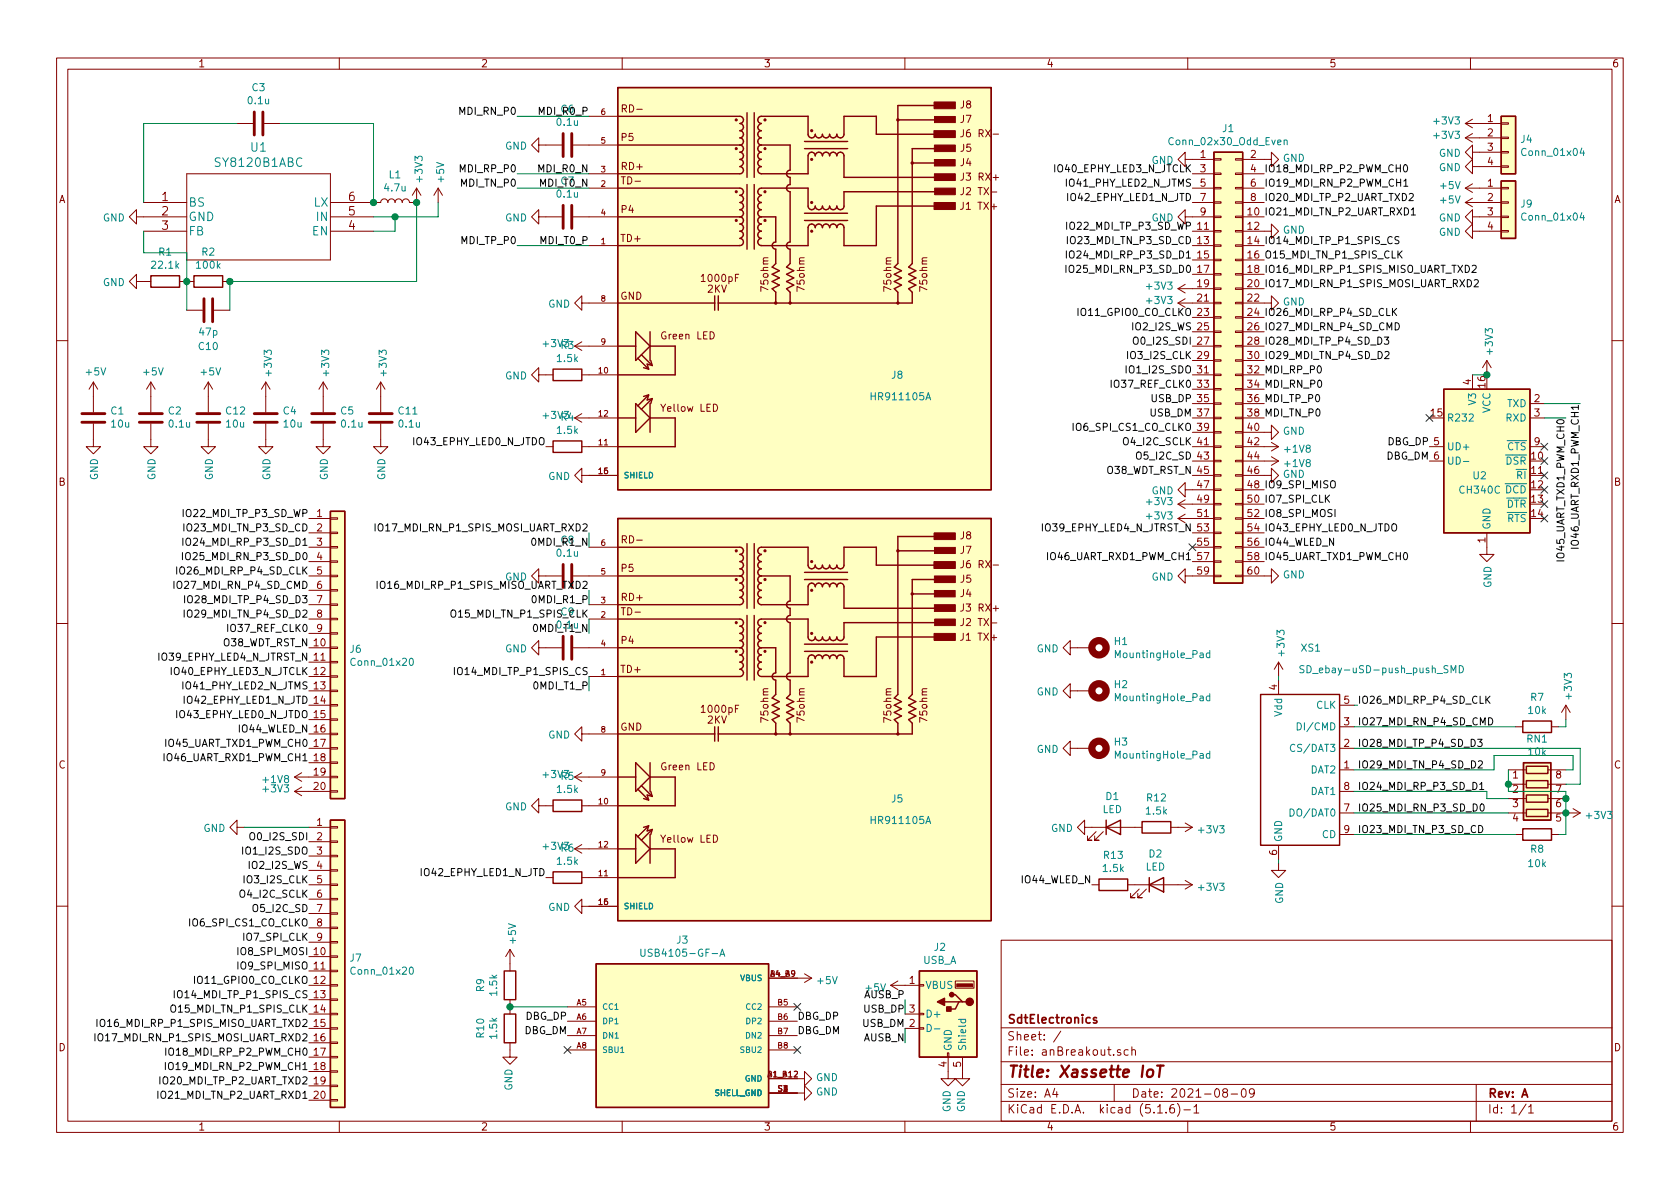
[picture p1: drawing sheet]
<svg xmlns="http://www.w3.org/2000/svg" width="297mm" height="210mm" viewBox="0 0 297 210" stroke-linecap="round" stroke-linejoin="round" font-family="sans-serif">
<defs><g id="words">
<text font-size="2.8" fill="#840000" x="178" y="190.5">Title: Xassette IoT</text>
<g font-size="2.1" fill="#008484">
<text x="38.3" y="29.5">SY8120B1ABC</text>
<text x="44.4" y="26.8">U1</text>
<text x="33.3" y="36.5">BS</text>
<text x="33.3" y="39.1">GND</text>
<text x="33.3" y="41.6">FB</text>
<text x="55.3" y="41.6">EN</text>
<text x="55.5" y="36.5">LX</text>
<text x="56.1" y="39.1">IN</text>
</g>
<g font-size="2.1" fill="#840000">
<text x="28.6" y="35.6">1</text>
<text x="61.6" y="35.6">6</text>
<text x="28.6" y="38.1">2</text>
<text x="28.6" y="40.6">3</text>
<text x="61.6" y="40.6">4</text>
<text x="61.6" y="38.1">5</text>
<text x="178" y="184">Sheet: /</text>
<text x="178" y="181">SdtElectronics</text>
<text x="178" y="186.7">File: anBreakout.sch</text>
<text x="178" y="196.9">KiCad E.D.A. kicad (5.1.6)-1</text>
<text x="178" y="194.1">Size: A4</text>
<text x="200" y="194.1">Date: 2021-08-09</text>
<text x="263" y="194.1">Rev: A</text>
<text x="263" y="196.9">Id: 1/1</text>
</g>
<g font-size="1.8" fill="#840000">
<text x="35" y="11.9">1</text>
<text x="85" y="11.9">2</text>
<text x="135" y="11.9">3</text>
<text x="185" y="11.9">4</text>
<text x="235" y="11.9">5</text>
<text x="285" y="11.9">6</text>
<text x="110.2" y="19.9">RD-</text>
<text x="169.8" y="19.2">J8</text>
<text x="169.8" y="21.7">J7</text>
<text x="263" y="21.6">1</text>
<text x="109.9" y="24.9">P5</text>
<text x="169.8" y="29.4">J4</text>
<text x="169.8" y="26.8">J5</text>
<text x="170.5" y="24.3">J6 RX-</text>
<text x="212.2" y="27.9">1</text>
<text x="221.1" y="27.9">2</text>
<text x="263" y="24.1">2</text>
<text x="263" y="26.7">3</text>
<text x="263" y="29.2">4</text>
<text x="10.4" y="35.9">A</text>
<text x="110" y="30.1">RD+</text>
<text x="110.2" y="32.6">TD-</text>
<text x="170.3" y="31.9">J3 RX+</text>
<text x="170.5" y="34.5">J2 TX-</text>
<text x="212.2" y="30.5">3</text>
<text x="212.2" y="33">5</text>
<text x="212.2" y="35.6">7</text>
<text x="221.1" y="30.5">4</text>
<text x="221.1" y="33">6</text>
<text x="221.1" y="35.6">8</text>
<text x="263" y="33">1</text>
<text x="263" y="35.6">2</text>
<text x="285.4" y="35.9">A</text>
<text x="109.9" y="37.7">P4</text>
<text x="170.2" y="37.1">J1 TX+</text>
<text x="212.2" y="38.1">9</text>
<text x="220.6" y="40.6">12</text>
<text x="263" y="38.1">3</text>
<text x="263" y="40.6">4</text>
<text x="109.9" y="42.8">TD+</text>
<text x="211.8" y="45.7">15</text>
<text x="109.7" y="53">GND</text>
<text x="124.2" y="49.9">1000pF</text>
<text x="125.1" y="51.8">2KV</text>
<text x="135.9" y="51.4" transform="rotate(-90 135.9 51.4)">75ohm</text>
<text x="142.3" y="51.4" transform="rotate(-90 142.3 51.4)">75ohm</text>
<text x="157.6" y="51.4" transform="rotate(-90 157.6 51.4)">75ohm</text>
<text x="164" y="51.4" transform="rotate(-90 164 51.4)">75ohm</text>
<text x="211.8" y="48.3">17</text>
<text x="211.8" y="50.8">19</text>
<text x="211.8" y="53.3">21</text>
<text x="220.6" y="53.3">22</text>
<text x="117.1" y="60">Green LED</text>
<text x="211.8" y="68.6">33</text>
<text x="260.1" y="68" transform="rotate(-90 260.1 68)">4</text>
<text x="262.6" y="68.5" transform="rotate(-90 262.6 68.5)">16</text>
<text x="271.3" y="71.1">2</text>
<text x="117.1" y="72.8">Yellow LED</text>
<text x="220.6" y="76.2">40</text>
<text x="253" y="73.7">15</text>
<text x="271.3" y="73.7">3</text>
<text x="220.6" y="78.7">42</text>
<text x="220.6" y="81.3">44</text>
<text x="220.6" y="83.8">46</text>
<text x="270.8" y="81.3">10</text>
<text x="270.8" y="83.8">11</text>
<text x="271.3" y="78.7">9</text>
<text x="10.4" y="85.9">B</text>
<text x="211.8" y="86.4">47</text>
<text x="211.8" y="88.9">49</text>
<text x="270.8" y="86.4">12</text>
<text x="270.8" y="88.9">13</text>
<text x="285.4" y="85.9">B</text>
<text x="56" y="91.4">1</text>
<text x="56" y="94">2</text>
<text x="169.8" y="95.4">J8</text>
<text x="211.8" y="91.4">51</text>
<text x="262.6" y="96" transform="rotate(-90 262.6 96)">1</text>
<text x="270.8" y="91.4">14</text>
<text x="56" y="96.5">3</text>
<text x="56" y="99.1">4</text>
<text x="56" y="101.6">5</text>
<text x="109.9" y="101.1">P5</text>
<text x="110.2" y="96.1">RD-</text>
<text x="169.8" y="97.9">J7</text>
<text x="170.5" y="100.5">J6 RX-</text>
<text x="211.8" y="96.5">55</text>
<text x="211.8" y="99.1">57</text>
<text x="211.8" y="101.6">59</text>
<text x="220.6" y="101.6">60</text>
<text x="56" y="104.1">6</text>
<text x="56" y="106.7">7</text>
<text x="110" y="106.3">RD+</text>
<text x="169.8" y="105.6">J4</text>
<text x="169.8" y="103">J5</text>
<text x="56" y="109.2">8</text>
<text x="56" y="111.8">9</text>
<text x="109.9" y="113.9">P4</text>
<text x="110.2" y="108.8">TD-</text>
<text x="170.2" y="113.3">J1 TX+</text>
<text x="170.3" y="108.1">J3 RX+</text>
<text x="170.5" y="110.7">J2 TX-</text>
<text x="55.5" y="119.4">12</text>
<text x="109.9" y="119">TD+</text>
<text x="225.8" y="122" transform="rotate(-90 225.8 122)">4</text>
<text x="237.6" y="124.5">5</text>
<text x="109.7" y="129.2">GND</text>
<text x="124.2" y="126.1">1000pF</text>
<text x="125.1" y="128">2KV</text>
<text x="135.9" y="127.6" transform="rotate(-90 135.9 127.6)">75ohm</text>
<text x="142.3" y="127.6" transform="rotate(-90 142.3 127.6)">75ohm</text>
<text x="157.6" y="127.6" transform="rotate(-90 157.6 127.6)">75ohm</text>
<text x="164" y="127.6" transform="rotate(-90 164 127.6)">75ohm</text>
<text x="237.6" y="128.3">3</text>
<text x="10.4" y="135.9">C</text>
<text x="55.5" y="132.1">17</text>
<text x="55.5" y="134.6">18</text>
<text x="55.5" y="137.2">19</text>
<text x="117.1" y="136.2">Green LED</text>
<text x="237.6" y="135.9">1</text>
<text x="237.6" y="132.1">2</text>
<text x="267.5" y="137.7">1</text>
<text x="275.1" y="137.7">8</text>
<text x="285.4" y="135.9">C</text>
<text x="55.5" y="139.7">20</text>
<text x="237.6" y="143.5">7</text>
<text x="237.6" y="139.7">8</text>
<text x="267.5" y="140.2">2</text>
<text x="267.5" y="142.7">3</text>
<text x="275.1" y="140.2">7</text>
<text x="275.1" y="142.7">6</text>
<text x="56" y="146">1</text>
<text x="56" y="148.6">2</text>
<text x="117.1" y="149">Yellow LED</text>
<text x="237.6" y="147.3">9</text>
<text x="267.5" y="145.3">4</text>
<text x="275.1" y="145.3">5</text>
<text x="56" y="151.1">3</text>
<text x="56" y="153.7">4</text>
<text x="225.8" y="151.2" transform="rotate(-90 225.8 151.2)">6</text>
<text x="56" y="156.2">5</text>
<text x="56" y="158.7">6</text>
<text x="56" y="161.3">7</text>
<text x="56" y="163.8">8</text>
<text x="56" y="166.4">9</text>
<text x="160.8" y="174">1</text>
<text x="160.8" y="179.1">3</text>
<text x="10.4" y="185.9">D</text>
<text x="55.5" y="181.6">15</text>
<text x="55.5" y="184.1">16</text>
<text x="285.4" y="185.9">D</text>
<text x="55.5" y="186.7">17</text>
<text x="55.5" y="189.2">18</text>
<text x="55.5" y="191.8">19</text>
<text x="167.4" y="188.7" transform="rotate(-90 167.4 188.7)">4</text>
<text x="169.9" y="188.7" transform="rotate(-90 169.9 188.7)">5</text>
<text x="55.5" y="194.3">20</text>
<text x="35" y="199.9">1</text>
<text x="85" y="199.9">2</text>
<text x="135" y="199.9">3</text>
<text x="185" y="199.9">4</text>
<text x="235" y="199.9">5</text>
<text x="285" y="199.9">6</text>
</g>
<g font-size="1.8" fill="#008484">
<text x="44.6" y="16.1">C3</text>
<text x="44" y="18.4">0.1u</text>
<text x="98.6" y="22.2">0.1u</text>
<text x="216.2" y="23.4">J1</text>
<text x="253.7" y="22">+3V3</text>
<text x="89.3" y="26.5">GND</text>
<text x="207.1" y="25.7">Conn_02x30_Odd_Even</text>
<text x="226.8" y="28.6">GND</text>
<text x="253.7" y="24.6">+3V3</text>
<text x="254.4" y="27.7">GND</text>
<text x="268.9" y="25.3">J4</text>
<text x="269.4" y="27.6">Conn_01x04</text>
<text x="68.1" y="33.9">4.7u</text>
<text x="68.8" y="31.5">L1</text>
<text x="74.7" y="32" transform="rotate(-90 74.7 32)">+3V3</text>
<text x="78.5" y="32.2" transform="rotate(-90 78.5 32.2)">+5V</text>
<text x="98.6" y="34.9">0.1u</text>
<text x="254.4" y="30.3">GND</text>
<text x="254.8" y="33.4">+5V</text>
<text x="254.8" y="36">+5V</text>
<text x="18.2" y="39.2">GND</text>
<text x="89.3" y="39.2">GND</text>
<text x="203.6" y="39.2">GND</text>
<text x="226.8" y="41.3">GND</text>
<text x="254.4" y="41.7">GND</text>
<text x="254.4" y="39.2">GND</text>
<text x="268.9" y="36.7">J9</text>
<text x="269.4" y="39">Conn_01x04</text>
<text x="27" y="47.5">22.1k</text>
<text x="28.1" y="45.2">R1</text>
<text x="34.9" y="47.5">100k</text>
<text x="35.7" y="45.2">R2</text>
<text x="18.2" y="50.6">GND</text>
<text x="202.9" y="51.2">+3V3</text>
<text x="202.9" y="53.8">+3V3</text>
<text x="35.3" y="59.4">47p</text>
<text x="96.9" y="54.4">GND</text>
<text x="226.8" y="54">GND</text>
<text x="35.2" y="61.9">C10</text>
<text x="96.2" y="61.4">+3V3</text>
<text x="98.6" y="64">1.5k</text>
<text x="99.2" y="61.7">R3</text>
<text x="264" y="62.5" transform="rotate(-90 264 62.5)">+3V3</text>
<text x="15.3" y="66.4">+5V</text>
<text x="25.5" y="66.4">+5V</text>
<text x="35.6" y="66.4">+5V</text>
<text x="48.1" y="66.3" transform="rotate(-90 48.1 66.3)">+3V3</text>
<text x="58.2" y="66.3" transform="rotate(-90 58.2 66.3)">+3V3</text>
<text x="68.4" y="66.3" transform="rotate(-90 68.4 66.3)">+3V3</text>
<text x="89.3" y="67.1">GND</text>
<text x="154.4" y="70.8">HR911105A</text>
<text x="157.7" y="67">J8</text>
<text x="261" y="71.5" transform="rotate(-90 261 71.5)">V3</text>
<text x="19.6" y="73.3">C1</text>
<text x="19.8" y="75.6">10u</text>
<text x="29.8" y="73.3">C2</text>
<text x="30" y="75.6">0.1u</text>
<text x="40" y="73.3">C12</text>
<text x="40.1" y="75.6">10u</text>
<text x="50.1" y="73.3">C4</text>
<text x="50.2" y="75.6">10u</text>
<text x="60.3" y="73.3">C5</text>
<text x="60.5" y="75.6">0.1u</text>
<text x="70.5" y="73.3">C11</text>
<text x="70.6" y="75.6">0.1u</text>
<text x="96.2" y="74.1">+3V3</text>
<text x="98.6" y="76.7">1.5k</text>
<text x="99.2" y="74.4">R4</text>
<text x="226.8" y="76.9">GND</text>
<text x="255.8" y="74.5">R232</text>
<text x="263.5" y="73.1" transform="rotate(-90 263.5 73.1)">VCC</text>
<text x="266.3" y="74.5">RXD</text>
<text x="266.5" y="72">TXD</text>
<text x="227.3" y="80.1">+1V8</text>
<text x="227.3" y="82.6">+1V8</text>
<text x="255.8" y="79.6">UD+</text>
<text x="255.8" y="82.2">UD-</text>
<text x="266.3" y="82.2">DSR</text>
<text x="266.5" y="79.6">CTS</text>
<text x="17.3" y="84.9" transform="rotate(-90 17.3 84.9)">GND</text>
<text x="27.5" y="84.9" transform="rotate(-90 27.5 84.9)">GND</text>
<text x="37.6" y="84.9" transform="rotate(-90 37.6 84.9)">GND</text>
<text x="47.8" y="84.9" transform="rotate(-90 47.8 84.9)">GND</text>
<text x="58" y="84.9" transform="rotate(-90 58 84.9)">GND</text>
<text x="68.1" y="84.9" transform="rotate(-90 68.1 84.9)">GND</text>
<text x="96.9" y="84.9">GND</text>
<text x="202.9" y="89.3">+3V3</text>
<text x="203.6" y="87.4">GND</text>
<text x="226.8" y="84.5">GND</text>
<text x="258.2" y="87.3">CH340C DCD</text>
<text x="260.5" y="84.8">U2</text>
<text x="266.4" y="89.8">DTR</text>
<text x="268.2" y="84.7">RI</text>
<text x="202.9" y="91.9">+3V3</text>
<text x="263.5" y="93.7" transform="rotate(-90 263.5 93.7)">GND</text>
<text x="266.5" y="92.3">RTS</text>
<text x="98.6" y="98.4">0.1u</text>
<text x="89.3" y="102.7">GND</text>
<text x="203.6" y="102.7">GND</text>
<text x="226.8" y="102.3">GND</text>
<text x="263.7" y="104" transform="rotate(-90 263.7 104)">GND</text>
<text x="61.9" y="115.4">J6</text>
<text x="62.4" y="117.7">Conn_01x20</text>
<text x="89.3" y="115.4">GND</text>
<text x="183.3" y="115.4">GND</text>
<text x="197.1" y="114.1">H1</text>
<text x="197.6" y="116.4">MountingHole_Pad</text>
<text x="227.1" y="115.8" transform="rotate(-90 227.1 115.8)">+3V3</text>
<text x="230.1" y="115.2">XS1</text>
<text x="231" y="119">SD_ebay-uSD-push_push_SMD</text>
<text x="183.3" y="123">GND</text>
<text x="197.1" y="121.7">H2</text>
<text x="197.6" y="124">MountingHole_Pad</text>
<text x="232.7" y="125.3">CLK</text>
<text x="270.7" y="123.9">R7</text>
<text x="277.9" y="123.5" transform="rotate(-90 277.9 123.5)">+3V3</text>
<text x="96.9" y="130.6">GND</text>
<text x="197.1" y="131.8">H3</text>
<text x="226.7" y="126.7" transform="rotate(-90 226.7 126.7)">Vdd</text>
<text x="230" y="129.2">DI/CMD</text>
<text x="270" y="131.3">RN1</text>
<text x="270.3" y="126.3">10k</text>
<text x="96.2" y="137.6">+3V3</text>
<text x="99.2" y="137.9">R5</text>
<text x="183.3" y="133.1">GND</text>
<text x="197.6" y="134.2">MountingHole_Pad</text>
<text x="228.8" y="133">CS/DAT3</text>
<text x="231.7" y="136.8">DAT2</text>
<text x="270.3" y="133.6">10k</text>
<text x="46.7" y="140.1">+3V3</text>
<text x="46.7" y="138.5">+1V8</text>
<text x="89.3" y="143.3">GND</text>
<text x="98.6" y="140.2">1.5k</text>
<text x="157.7" y="141.9">J5</text>
<text x="194.9" y="143.8">LED</text>
<text x="195.6" y="141.5">D1</text>
<text x="202.8" y="141.7">R12</text>
<text x="231.7" y="140.6">DAT1</text>
<text x="36" y="147.1">GND</text>
<text x="154.4" y="145.7">HR911105A</text>
<text x="185.8" y="147.1">GND</text>
<text x="202.7" y="144">1.5k</text>
<text x="212.1" y="147.4">+3V3</text>
<text x="226.7" y="149" transform="rotate(-90 226.7 149)">GND</text>
<text x="228.6" y="144.4">DO/DAT0</text>
<text x="233.8" y="148.2">CD</text>
<text x="280.6" y="144.8">+3V3</text>
<text x="96.2" y="150.3">+3V3</text>
<text x="98.6" y="152.9">1.5k</text>
<text x="99.2" y="150.6">R6</text>
<text x="195.1" y="154.2">1.5k</text>
<text x="195.2" y="151.9">R13</text>
<text x="202.5" y="153.9">LED</text>
<text x="203.2" y="151.6">D2</text>
<text x="270.3" y="153.3">10k</text>
<text x="270.7" y="150.8">R8</text>
<text x="96.9" y="161.1">GND</text>
<text x="212.1" y="157.5">+3V3</text>
<text x="226.9" y="159.9" transform="rotate(-90 226.9 159.9)">GND</text>
<text x="91.2" y="166.8" transform="rotate(-90 91.2 166.8)">+5V</text>
<text x="119.7" y="166.9">J3</text>
<text x="61.9" y="170">J7</text>
<text x="62.4" y="172.4">Conn_01x20</text>
<text x="114.4" y="169.2">USB4105-GF-A</text>
<text x="163.2" y="170.5">USB_A</text>
<text x="165.2" y="168.1">J2</text>
<text x="85.6" y="175.4" transform="rotate(-90 85.6 175.4)">R9</text>
<text x="87.9" y="176" transform="rotate(-90 87.9 176)">1.5k</text>
<text x="144.6" y="174">+5V</text>
<text x="153.2" y="175.3">+5V</text>
<text x="163.6" y="174.9">VBUS</text>
<text x="163.6" y="180">D+</text>
<text x="85.6" y="183.5" transform="rotate(-90 85.6 183.5)">R10</text>
<text x="87.9" y="183.6" transform="rotate(-90 87.9 183.6)">1.5k</text>
<text x="168.3" y="185.9" transform="rotate(-90 168.3 185.9)">GND</text>
<text x="170.8" y="185.9" transform="rotate(-90 170.8 185.9)">Shield</text>
<text x="144.3" y="191.2">GND</text>
<text x="90.6" y="192.9" transform="rotate(-90 90.6 192.9)">GND</text>
<text x="144.3" y="193.7">GND</text>
<text x="168.1" y="196.7" transform="rotate(-90 168.1 196.7)">GND</text>
<text x="170.6" y="196.7" transform="rotate(-90 170.6 196.7)">GND</text>
</g>
<g font-size="1.8">
<text x="81.5" y="20.3">MDI_RN_P0</text>
<text x="95.5" y="20.3">MDI_R0_P</text>
<text x="99.2" y="19.9">C6</text>
<text x="203.6" y="29">GND</text>
<text x="81.6" y="30.5">MDI_RP_P0</text>
<text x="81.7" y="33">MDI_TN_P0</text>
<text x="95.4" y="30.5">MDI_R0_N</text>
<text x="95.6" y="33">MDI_T0_N</text>
<text x="99.2" y="32.6">C7</text>
<text x="186.7" y="30.5">IO40_EPHY_LED3_N_JTCLK</text>
<text x="188.9" y="33">IO41_PHY_LED2_N_JTMS</text>
<text x="189.1" y="35.6">IO42_EPHY_LED1_N_JTD</text>
<text x="223.5" y="33">IO19_MDI_RN_P2_PWM_CH1</text>
<text x="223.5" y="30.5">IO18_MDI_RP_P2_PWM_CH0</text>
<text x="223.5" y="35.6">IO20_MDI_TP_P2_UART_TXD2</text>
<text x="189.1" y="40.6">IO22_MDI_TP_P3_SD_WP 11</text>
<text x="220.6" y="38.1">10 IO21_MDI_TN_P2_UART_RXD1</text>
<text x="81.8" y="43.2">MDI_TP_P0</text>
<text x="95.7" y="43.2">MDI_T0_P</text>
<text x="189.3" y="43.2">IO23_MDI_TN_P3_SD_CD 13</text>
<text x="189.5" y="45.7">IO24_MDI_RP_P3_SD_D1</text>
<text x="220.6" y="43.2">14 IO14_MDI_TP_P1_SPIS_CS</text>
<text x="220.6" y="45.7">16 O15_MDI_TN_P1_SPIS_CLK</text>
<text x="189.4" y="48.3">IO25_MDI_RN_P3_SD_D0</text>
<text x="220.6" y="48.3">18 IO16_MDI_RP_P1_SPIS_MISO_UART_TXD2</text>
<text x="220.6" y="50.8">20 IO17_MDI_RN_P1_SPIS_MOSI_UART_RXD2</text>
<text x="191" y="55.9">IO11_GPIO0_CO_CLKO 23</text>
<text x="200.5" y="58.4">IO2_I2S_WS 25</text>
<text x="220.6" y="55.9">24 IO26_MDI_RP_P4_SD_CLK</text>
<text x="220.6" y="58.4">26 IO27_MDI_RN_P4_SD_CMD</text>
<text x="199.7" y="63.5">IO3_I2S_CLK 29</text>
<text x="200.9" y="61">O0_I2S_SDI 27</text>
<text x="220.6" y="61">28 IO28_MDI_TP_P4_SD_D3</text>
<text x="220.6" y="63.5">30 IO29_MDI_TN_P4_SD_D2</text>
<text x="196.8" y="68.6">IO37_REF_CLK0</text>
<text x="199.5" y="66">IO1_I2S_SDO 31</text>
<text x="203.7" y="71.1">USB_DP 35</text>
<text x="220.6" y="66">32 MDI_RP_P0</text>
<text x="220.6" y="68.6">34 MDI_RN_P0</text>
<text x="220.6" y="71.1">36 MDI_TP_P0</text>
<text x="190.1" y="76.2">IO6_SPI_CS1_CO_CLKO 39</text>
<text x="203.4" y="73.7">USB_DM 37</text>
<text x="220.6" y="73.7">38 MDI_TN_P0</text>
<text x="73.4" y="78.7">IO43_EPHY_LED0_N_JTDO</text>
<text x="195.7" y="83.8">O38_WDT_RST_N 45</text>
<text x="198.9" y="78.7">O4_I2C_SCLK 41</text>
<text x="201.3" y="81.3">O5_I2C_SD 43</text>
<text x="245.1" y="81.3">DBG_DM 6</text>
<text x="245.4" y="78.7">DBG_DP 5</text>
<text x="220.6" y="86.4">48 IO9_SPI_MISO</text>
<text x="220.6" y="88.9">50 IO7_SPI_CLK</text>
<text x="32.9" y="91.4">IO22_MDI_TP_P3_SD_WP</text>
<text x="33.1" y="94">IO23_MDI_TN_P3_SD_CD</text>
<text x="67.3" y="94">IO17_MDI_RN_P1_SPIS_MOSI_UART_RXD2</text>
<text x="184.6" y="94">IO39_EPHY_LED4_N_JTRST_N 53</text>
<text x="220.6" y="91.4">52 IO8_SPI_MOSI</text>
<text x="220.6" y="94">54 IO43_EPHY_LED0_N_JTDO</text>
<text x="31.9" y="101.6">IO26_MDI_RP_P4_SD_CLK</text>
<text x="33.2" y="99.1">IO25_MDI_RN_P3_SD_D0</text>
<text x="33.3" y="96.5">IO24_MDI_RP_P3_SD_D1</text>
<text x="94.4" y="96.5">0MDI_R1_N</text>
<text x="99.2" y="96.1">C8</text>
<text x="185.6" y="99.1">IO46_UART_RXD1_PWM_CH1</text>
<text x="220.6" y="96.5">56 IO44_WLED_N</text>
<text x="220.6" y="99.1">58 IO45_UART_TXD1_PWM_CH0</text>
<text x="276.6" y="99" transform="rotate(-90 276.6 99)">IO45_UART_TXD1_PWM_CH0</text>
<text x="279.1" y="96.6" transform="rotate(-90 279.1 96.6)">IO46_UART_RXD1_PWM_CH1</text>
<text x="31.4" y="104.1">IO27_MDI_RN_P4_SD_CMD</text>
<text x="33.5" y="106.7">IO28_MDI_TP_P4_SD_D3</text>
<text x="67.6" y="104.1">IO16_MDI_RP_P1_SPIS_MISO_UART_TXD2</text>
<text x="94.5" y="106.7">0MDI_R1_P</text>
<text x="33.4" y="109.2">IO29_MDI_TN_P4_SD_D2</text>
<text x="40.6" y="111.8">IO37_REF_CLK0</text>
<text x="80.4" y="109.2">O15_MDI_TN_P1_SPIS_CLK</text>
<text x="94.6" y="111.8">0MDI_T1_N</text>
<text x="98.6" y="111.1">0.1u</text>
<text x="99.2" y="108.8">C9</text>
<text x="28.4" y="116.8">IO39_EPHY_LED4_N_JTRST_N 11</text>
<text x="30.5" y="119.4">IO40_EPHY_LED3_N_JTCLK</text>
<text x="39.5" y="114.3">O38_WDT_RST_N 10</text>
<text x="81.2" y="119.4">IO14_MDI_TP_P1_SPIS_CS</text>
<text x="32.7" y="121.9">IO41_PHY_LED2_N_JTMS 13</text>
<text x="32.9" y="124.5">IO42_EPHY_LED1_N_JTD 14</text>
<text x="94.7" y="121.9">0MDI_T1_P</text>
<text x="240" y="124.5">IO26_MDI_RP_P4_SD_CLK</text>
<text x="31.5" y="127">IO43_EPHY_LED0_N_JTDO 15</text>
<text x="42.3" y="129.5">IO44_WLED_N 16</text>
<text x="240" y="128.3">IO27_MDI_RN_P4_SD_CMD</text>
<text x="29.4" y="134.6">IO46_UART_RXD1_PWM_CH1</text>
<text x="29.5" y="132.1">IO45_UART_TXD1_PWM_CH0</text>
<text x="240" y="135.9">IO29_MDI_TN_P4_SD_D2</text>
<text x="240" y="132.1">IO28_MDI_TP_P4_SD_D3</text>
<text x="240" y="143.5">IO25_MDI_RN_P3_SD_D0</text>
<text x="240" y="139.7">IO24_MDI_RP_P3_SD_D1</text>
<text x="44.7" y="148.6">O0_I2S_SDI</text>
<text x="240" y="147.3">IO23_MDI_TN_P3_SD_CD</text>
<text x="43.3" y="151.1">IO1_I2S_SDO</text>
<text x="44.3" y="153.7">IO2_I2S_WS</text>
<text x="74.8" y="154.9">IO42_EPHY_LED1_N_JTD</text>
<text x="42.7" y="158.7">O4_I2C_SCLK</text>
<text x="43.5" y="156.2">IO3_I2S_CLK</text>
<text x="45.1" y="161.3">O5_I2C_SD</text>
<text x="180.7" y="156.2">IO44_WLED_N</text>
<text x="33.9" y="163.8">IO6_SPI_CS1_CO_CLKO</text>
<text x="43.3" y="166.4">IO7_SPI_CLK</text>
<text x="34.7" y="174">IO11_GPIO0_CO_CLKO 12</text>
<text x="42.4" y="171.4">IO9_SPI_MISO 11</text>
<text x="42.4" y="168.9">IO8_SPI_MOSI 10</text>
<text x="30.9" y="179.1">O15_MDI_TN_P1_SPIS_CLK 14</text>
<text x="31.7" y="176.5">IO14_MDI_TP_P1_SPIS_CS 13</text>
<text x="152.9" y="179.1">USB_DP</text>
<text x="152.9" y="176.5">AUSB_P</text>
<text x="17.8" y="184.1">IO17_MDI_RN_P1_SPIS_MOSI_UART_RXD2</text>
<text x="18" y="181.6">IO16_MDI_RP_P1_SPIS_MISO_UART_TXD2</text>
<text x="92.7" y="182.9">DBG_DM</text>
<text x="93" y="180.3">DBG_DP</text>
<text x="141" y="180.3">DBG_DP</text>
<text x="141" y="182.9">DBG_DM</text>
<text x="152.6" y="181.6">USB_DM 2</text>
<text x="152.8" y="184.1">AUSB_N</text>
<text x="28.8" y="191.8">IO20_MDI_TP_P2_UART_TXD2</text>
<text x="30" y="189.2">IO19_MDI_RN_P2_PWM_CH1</text>
<text x="30.1" y="186.7">IO18_MDI_RP_P2_PWM_CH0</text>
<text x="28.5" y="194.3">IO21_MDI_TN_P2_UART_RXD1</text>
</g>
<g font-size="1.4" fill="#840000">
<text x="106.3" y="20.3">6</text>
<text x="106.3" y="25.4">5</text>
<text x="106.3" y="30.5">3</text>
<text x="106.3" y="33">2</text>
<text x="106.3" y="38.1">4</text>
<text x="106.3" y="43.2">1</text>
<text x="106.3" y="53.3">8</text>
<text x="106.3" y="61">9</text>
<text x="105.9" y="66">10</text>
<text x="105.9" y="73.7">12</text>
<text x="105.9" y="83.8">15</text>
<text x="105.9" y="78.7">11</text>
<text x="106.7" y="83.8">6</text>
<text x="106.3" y="101.6">5</text>
<text x="106.3" y="96.5">6</text>
<text x="106.3" y="106.7">3</text>
<text x="106.3" y="109.2">2</text>
<text x="106.3" y="114.3">4</text>
<text x="106.3" y="119.4">1</text>
<text x="106.3" y="129.5">8</text>
<text x="106.3" y="137.2">9</text>
<text x="105.9" y="142.2">10</text>
<text x="105.9" y="149.9">12</text>
<text x="105.9" y="154.9">11</text>
<text x="105.9" y="160">15</text>
<text x="106.7" y="160">6</text>
<text x="136.2" y="172.7">A4_B9</text>
<text x="136.2" y="172.7">B</text>
<text x="138.8" y="172.7">A</text>
<text x="102" y="177.8">A5</text>
<text x="137.5" y="177.8">B5</text>
<text x="102" y="180.3">A6</text>
<text x="102" y="182.9">A7</text>
<text x="102" y="185.4">A8</text>
<text x="137.5" y="180.3">B6</text>
<text x="137.5" y="182.9">B7</text>
<text x="137.5" y="185.4">B8</text>
<text x="135.8" y="190.5">A1_B12</text>
<text x="135.8" y="190.5">B</text>
<text x="138.4" y="190.5">A</text>
<text x="137.6" y="193">S1</text>
<text x="138.5" y="193">2</text>
</g>
<g font-size="1.4" fill="#008484">
<text x="110.2" y="84.6">SHIELD</text>
<text x="110.2" y="160.8">SHIELD</text>
<text x="130.9" y="173.5">VBUS</text>
<text x="106.4" y="178.6">CC1</text>
<text x="132.1" y="178.6">CC2</text>
<text x="106.4" y="181.1">DP1</text>
<text x="106.4" y="183.6">DN1</text>
<text x="132.1" y="183.6">DN2</text>
<text x="132.1" y="181.1">DP2</text>
<text x="106.4" y="186.2">SBU1</text>
<text x="131.1" y="186.2">SBU2</text>
<text x="131.7" y="191.3">GND</text>
<text x="126.3" y="193.8">SHELL_GND</text>
</g>
</g></defs>
<g fill="none" stroke="#840000" stroke-width=".18">
<path d="M10 10.3h277v189.9h-277zM12 12.2h273v186.1h-273zM60 10.3v1.9M110 10.3v1.9M160 10.3v1.9M210 10.3v1.9M260 10.3v1.9M24.1 38.3v-1.2l-1.2 1.2 1.2 1.3v-1.3h8.9M25.4 35.8h7.6M33 30.7h25.4v15.3h-25.4zM41.9 21.8h2.8M46.7 21.8h2.8"/>
<path d="M58.4 38.3h7.6M73.7 33.3v2.5h-1.3a.63 .63 0 0 0-.6-.6 .63 .63 0 0 0-.7 .6 .63 .63 0 0 0-.6-.6 .63 .63 0 0 0-.7 .6 .63 .63 0 0 0-.6-.6 .63 .63 0 0 0-.6 .6 .63 .63 0 0 0-.7-.6 .63 .63 0 0 0-.6 .6h-8.9M73.7 33.3l-.8 1.2M73.7 33.3l.7 1.2M77.5 33.3l-.8 1.2M77.5 33.3v2.5M77.5 33.3l.7 1.2M95.2 38.3v-1.2l-1.2 1.2 1.2 1.3v-1.3h4.1M95.2 25.6v-1.2l-1.2 1.2 1.2 1.3v-1.3h4.1M101.3 25.6h7.9M101.3 38.3h7.9M104.1 30.7h5.1"/>
<path d="M104.1 20.6h5.1M104.1 33.3h5.1M170.3 22.9v.9a.39 .39 0 0 1-.5 .4M170.3 33.2v.9a.39 .39 0 0 1-.5 .3M175.3 34h1M175.6 23.7h1M209.5 28.2v-1.3l-1.2 1.3 1.2 1.3v-1.3h5.1M209.5 38.3v-1.2l-1.2 1.2 1.2 1.3v-1.3h5.1M210.8 30.7h3.8M210.8 33.3h3.8M210.8 35.8h3.8M214.6 38.2h1.3v.3h-1.3z"/>
<path d="M214.6 35.7h1.3v.2h-1.3zM214.6 33.1h1.3v.3h-1.3zM214.6 30.6h1.3v.3h-1.3zM214.6 28.1h1.3v.2h-1.3zM218.4 38.2h1.3v.3h-1.3zM218.4 35.7h1.3v.2h-1.3zM218.4 33.1h1.3v.3h-1.3zM218.4 30.6h1.3v.3h-1.3zM218.4 28.1h1.3v.2h-1.3zM219.7 28.2h5.1v-1.3l1.3 1.3-1.3 1.3v-1.3M219.7 38.3h3.8M219.7 30.7h3.8"/>
<path d="M219.7 33.3h3.8M219.7 35.8h3.8M259.1 33.3h6.3M259.1 35.8h6.3M259.1 21.8h6.3M259.1 24.4h6.3M259.1 21.8l1.2 .8M259.1 24.4l1.2 .7M259.1 33.3l1.2 .7M259.1 35.8l1.2 .8M260.3 26.9v-1.3l-1.2 1.3 1.2 1.3v-1.3h5.1M260.3 29.5v-1.3l-1.2 1.3 1.2 1.2v-1.2h5.1"/>
<path d="M260.3 38.3v-1.2l-1.2 1.2 1.2 1.3v-1.3h5.1M260.3 21.1l-1.2 .7M260.3 23.6l-1.2 .8M260.3 32.5l-1.2 .8M260.3 35l-1.2 .8M265.4 38.2h1.3v.3h-1.3zM265.4 33.1h1.3v.3h-1.3zM265.4 35.7h1.3v.2h-1.3zM265.4 29.3h1.3v.3h-1.3zM265.4 26.8h1.3v.2h-1.3zM265.4 21.7h1.3v.3h-1.3zM265.4 24.3h1.3v.2h-1.3z"/>
<path d="M24.1 49.8v-1.3l-1.2 1.3 1.2 1.2v-1.2h2.6M25.4 40.9h7.6M31.7 49.8h2.6M33 54.9h2.8M37.8 54.9h2.8M39.4 49.8h1.2M58.4 40.9h7.6M102.9 53.6v-1.3l-1.3 1.3 1.3 1.3v-1.3h6.3M104.1 43.4h5.1M208.3 53.6h6.3M208.3 51h6.3M208.3 51l1.2 .8"/>
<path d="M208.3 53.6l1.2 .8M209.5 50.3l-1.2 .7M209.5 52.8l-1.2 .8M210.8 43.4h3.8M210.8 40.9h3.8M210.8 46h3.8M210.8 48.5h3.8M210.8 56.1h3.8M210.8 58.7h3.8M214.6 58.5h1.3v.3h-1.3zM214.6 56h1.3v.3h-1.3zM214.6 53.5h1.3v.2h-1.3z"/>
<path d="M214.6 50.9h1.3v.3h-1.3zM214.6 48.4h1.3v.2h-1.3zM214.6 45.8h1.3v.3h-1.3zM214.6 43.3h1.3v.3h-1.3zM214.6 40.8h1.3v.2h-1.3zM218.4 58.5h1.3v.3h-1.3zM218.4 56h1.3v.3h-1.3zM218.4 53.5h1.3v.2h-1.3zM218.4 50.9h1.3v.3h-1.3zM218.4 48.4h1.3v.2h-1.3zM218.4 45.8h1.3v.3h-1.3zM218.4 43.3h1.3v.3h-1.3z"/>
<path d="M218.4 40.8h1.3v.2h-1.3zM219.7 40.9h5.1v-1.3l1.3 1.3-1.3 1.3v-1.3M219.7 53.6h5.1v-1.3l1.3 1.3-1.3 1.3v-1.3M219.7 43.4h3.8M219.7 46h3.8M219.7 48.5h3.8M219.7 51h3.8M219.7 56.1h3.8M219.7 58.7h3.8M260.3 40.9v-1.3l-1.2 1.3 1.2 1.3v-1.3h5.1M265.4 40.8h1.3v.2h-1.3zM10 60.2h2"/>
<path d="M16.5 74.9v4.1h1.3l-1.3 1.3-1.3-1.3h1.3M16.5 67.6l-.8 1.2M16.5 67.6v5.3M16.5 67.6l.8 1.2M26.7 74.9v4.1h1.2l-1.2 1.3-1.3-1.3h1.3M26.7 67.6l-.8 1.2M26.7 67.6v5.3M26.7 67.6l.7 1.2M36.8 74.9v4.1h1.3l-1.3 1.3-1.2-1.3h1.2M36.8 67.6l-.7 1.2M36.8 67.6v5.3M36.8 67.6l.8 1.2"/>
<path d="M47 74.9v4.1h1.3l-1.3 1.3-1.3-1.3h1.3M47 67.6v5.3M47 67.6l-.8 1.2M47 67.6l.8 1.2M57.1 74.9v4.1h1.3l-1.3 1.3-1.2-1.3h1.2M57.1 67.6l-.7 1.2M57.1 67.6v5.3M57.1 67.6l.8 1.2M67.3 74.9v4.1h1.3l-1.3 1.3-1.3-1.3h1.3M67.3 67.6l-.8 1.2M67.3 67.6v5.3M67.3 67.6l.8 1.2"/>
<path d="M95.2 66.3v-1.3l-1.2 1.3 1.2 1.3v-1.3h2.6M96.5 79h1.3M101.6 73.9h7.6M101.6 61.2h7.6M101.6 73.9l1.3 .8M101.6 61.2l1.3 .8M102.9 79h6.3M102.9 66.3h6.3M102.9 73.1l-1.3 .8M102.9 60.4l-1.3 .8M126.1 71.5a.64 .64 0 0 1 .8 .6 .64 .64 0 0 1-.8 .6zM210.8 71.4h3.8"/>
<path d="M210.8 73.9h3.8M210.8 79h3.8M210.8 61.2h3.8M210.8 66.3h3.8M210.8 63.7h3.8M210.8 68.8h3.8M210.8 76.4h3.8M214.6 68.7h1.3v.3h-1.3zM214.6 71.2h1.3v.3h-1.3zM214.6 73.8h1.3v.2h-1.3zM214.6 76.3h1.3v.3h-1.3zM214.6 78.9h1.3v.2h-1.3z"/>
<path d="M214.6 66.2h1.3v.2h-1.3zM214.6 61.1h1.3v.2h-1.3zM214.6 63.6h1.3v.3h-1.3zM218.4 68.7h1.3v.3h-1.3zM218.4 71.2h1.3v.3h-1.3zM218.4 73.8h1.3v.2h-1.3zM218.4 76.3h1.3v.3h-1.3zM218.4 78.9h1.3v.2h-1.3zM218.4 66.2h1.3v.2h-1.3zM218.4 61.1h1.3v.2h-1.3zM218.4 63.6h1.3v.3h-1.3zM219.7 76.4h5.1v-1.2l1.3 1.2-1.3 1.3v-1.3"/>
<path d="M219.7 71.4h3.8M219.7 73.9h3.8M219.7 79h6.4M219.7 61.2h3.8M219.7 66.3h3.8M219.7 63.7h3.8M219.7 68.8h3.8M224.8 78.2l1.3 .8M226.1 79l-1.3 .8M252.7 79h2.6M260.3 66.3v2.5M262.9 63.7v2.6"/>
<path d="M262.9 63.7l-.8 1.3M262.9 63.7l.8 1.3M270.5 71.4h2.5M270.5 73.9h2.5M270.5 79h2.5M285 60.2h2M54.6 91.7h3.8M54.6 94.2h3.8M54.6 96.8h3.8M54.6 99.3h3.8M58.4 99.2h1.3v.2h-1.3zM58.4 96.6h1.3v.3h-1.3z"/>
<path d="M58.4 94.1h1.3v.3h-1.3zM58.4 91.6h1.3v.2h-1.3zM102.9 84.1v-1.3l-1.3 1.3 1.3 1.2v-1.2h6.3M104.1 96.8h5.1M170.3 99.1v.9a.39 .39 0 0 1-.5 .4M175.6 99.9h1M208.3 89.1h6.3M208.3 91.7h6.3M208.3 89.1l1.2 .8M208.3 91.7l1.2 .8M209.5 86.6v-1.3l-1.2 1.3 1.2 1.3v-1.3h5.1M209.5 88.4l-1.2 .7"/>
<path d="M209.5 90.9l-1.2 .8M210.8 81.5h3.8M210.8 84.1h3.8M210.8 94.2h3.8M210.8 96.8h3.8M210.8 99.3h3.8M214.6 91.6h1.3v.2h-1.3zM214.6 94.1h1.3v.3h-1.3zM214.6 96.6h1.3v.3h-1.3zM214.6 99.2h1.3v.2h-1.3zM214.6 81.4h1.3v.3h-1.3zM214.6 83.9h1.3v.3h-1.3z"/>
<path d="M214.6 86.5h1.3v.2h-1.3zM214.6 89h1.3v.3h-1.3zM218.4 91.6h1.3v.2h-1.3zM218.4 94.1h1.3v.3h-1.3zM218.4 96.6h1.3v.3h-1.3zM218.4 99.2h1.3v.2h-1.3zM218.4 81.4h1.3v.3h-1.3zM218.4 83.9h1.3v.3h-1.3zM218.4 86.5h1.3v.2h-1.3zM218.4 89h1.3v.3h-1.3zM219.7 84.1h5.1v-1.3l1.3 1.3-1.3 1.2v-1.2M219.7 81.5h6.4"/>
<path d="M219.7 86.6h3.8M219.7 89.1h3.8M219.7 91.7h3.8M219.7 94.2h3.8M219.7 96.8h3.8M219.7 99.3h3.8M224.8 80.8l1.3 .7M226.1 81.5l-1.3 .8M252.7 81.5h2.6M262.9 94.2v3.8h1.3l-1.3 1.3-1.3-1.3h1.3M10 110.3h2M54.6 101.8h3.8"/>
<path d="M54.6 114.5h3.8M54.6 117.1h3.8M54.6 119.6h3.8M54.6 104.4h3.8M54.6 106.9h3.8M54.6 109.5h3.8M54.6 112h3.8M58.4 119.5h1.3v.3h-1.3zM58.4 117h1.3v.2h-1.3zM58.4 111.9h1.3v.2h-1.3zM58.4 109.3h1.3v.3h-1.3zM58.4 106.8h1.3v.3h-1.3z"/>
<path d="M58.4 104.3h1.3v.2h-1.3zM58.4 114.4h1.3v.3h-1.3zM58.4 101.7h1.3v.3h-1.3zM95.2 101.8v-1.2l-1.2 1.2 1.2 1.3v-1.3h4.1M95.2 114.5v-1.2l-1.2 1.2 1.2 1.3v-1.3h4.1M101.3 101.8h7.9M101.3 114.5h7.9M104.1 119.6h5.1M104.1 106.9h5.1M104.1 109.5h5.1M170.3 109.4v.9a.39 .39 0 0 1-.5 .3M175.3 110.2h1"/>
<path d="M189.2 114.5v-1.2l-1.2 1.2 1.2 1.3v-1.3h3.8M209.5 101.8v-1.2l-1.2 1.2 1.2 1.3v-1.3h5.1M214.6 101.7h1.3v.3h-1.3zM218.4 101.7h1.3v.3h-1.3zM219.7 101.8h5.1v-1.2l1.3 1.2-1.3 1.3v-1.3M226.1 117.1v2.5M226.1 117.1l-.8 1.3M226.1 117.1l.7 1.3M285 110.3h2M52.1 137.4h6.3M52.1 139.9h6.3M52.1 139.9l1.2 .8"/>
<path d="M52.1 137.4l1.2 .8M53.3 139.2l-1.2 .7M53.3 136.6l-1.2 .8M54.6 122.2h3.8M54.6 124.7h3.8M54.6 127.2h3.8M54.6 129.8h3.8M54.6 132.3h3.8M54.6 134.9h3.8M58.4 122h1.3v.3h-1.3zM58.4 124.6h1.3v.2h-1.3zM58.4 127.1h1.3v.3h-1.3z"/>
<path d="M58.4 129.7h1.3v.2h-1.3zM58.4 132.2h1.3v.3h-1.3zM58.4 134.7h1.3v.3h-1.3zM58.4 137.3h1.3v.2h-1.3zM58.4 139.8h1.3v.3h-1.3zM101.6 137.4h7.6M101.6 137.4l1.3 .8M102.9 129.8v-1.3l-1.3 1.3 1.3 1.3v-1.3h6.3M102.9 136.6l-1.3 .8M189.2 132.3v-1.2l-1.2 1.2 1.2 1.3v-1.3h3.8M189.2 122.2v-1.3l-1.2 1.3 1.2 1.2v-1.2h3.8M226.1 120.3v2.5"/>
<path d="M236.9 124.7h2.5M236.9 132.3h2.5M236.9 139.9h2.5M236.9 136.1h2.5M236.9 128.5h2.5M266.7 136.1h3.2M266.7 138.7h3.2M268 128.5h1.2M273.7 136.1h3.2M273.7 138.7h3.2M274.3 128.5h1.3M276.9 124.7l-.8 1.3"/>
<path d="M276.9 124.7v2.5M276.9 124.7l.7 1.3M41.9 146.3v-1.3l-1.3 1.3 1.3 1.3v-1.3h1.3M54.6 146.3h3.8M54.6 148.8h3.8M54.6 151.4h3.8M54.6 153.9h3.8M54.6 156.5h3.8M54.6 159h3.8M58.4 158.9h1.3v.2h-1.3zM58.4 156.3h1.3v.3h-1.3zM58.4 153.8h1.3v.2h-1.3z"/>
<path d="M58.4 151.3h1.3v.2h-1.3zM58.4 148.7h1.3v.3h-1.3zM58.4 146.2h1.3v.2h-1.3zM95.2 142.5v-1.3l-1.2 1.3 1.2 1.3v-1.3h2.6M96.5 155.2h1.3M101.6 150.1l1.3 .8M101.6 150.1h7.6M102.9 149.3l-1.3 .8M102.9 142.5h6.3M102.9 155.2h6.3M126.1 147.7a.64 .64 0 0 1 .8 .6 .64 .64 0 0 1-.8 .6zM191.8 146.3v-1.3l-1.3 1.3 1.3 1.3v-1.3h10.1"/>
<path d="M193 156.5h1.3M193.8 147.1l-1.5 1.5h.7h-.7v-.8M195.1 147.1l-1.6 1.5h.8h-.8v-.8M199.4 156.5h11.4M201.4 157.2l-1.5 1.5h.8h-.8v-.7M202.7 157.2l-1.5 1.5h.7h-.7v-.7M207 146.3h3.8M209.5 155.7l1.3 .8M209.5 145.5l1.3 .8M210.8 156.5l-1.3 .7M210.8 146.3l-1.3 .8M226.1 152.6v1.3h1.2l-1.2 1.3-1.3-1.3h1.3"/>
<path d="M226.1 149.5v2.5M236.9 143.8h2.5M236.9 147.6h2.5M266.7 143.8h3.2M266.7 141.2h3.2M268 147.6h1.2M273.7 143.8h5.7M273.7 141.2h3.2M274.3 147.6h1.3M278.1 143l1.3 .8M279.4 143.8l-1.3 .7M10 160.2h2"/>
<path d="M54.6 169.2h3.8M54.6 171.7h3.8M54.6 174.2h3.8M54.6 176.8h3.8M54.6 179.3h3.8M54.6 161.5h3.8M54.6 164.1h3.8M54.6 166.6h3.8M58.4 174.1h1.3v.3h-1.3zM58.4 176.7h1.3v.2h-1.3zM58.4 179.2h1.3v.2h-1.3zM58.4 171.6h1.3v.2h-1.3z"/>
<path d="M58.4 166.5h1.3v.2h-1.3zM58.4 164h1.3v.2h-1.3zM58.4 161.4h1.3v.3h-1.3zM58.4 169h1.3v.3h-1.3zM90.2 167.9v3.8M90.2 176.8v2.5M90.2 167.9l-.8 1.3M90.2 167.9l.7 1.3M100.3 178h5.1M102.9 160.3v-1.3l-1.3 1.3 1.3 1.2v-1.2h6.3M135.9 173h7.6M135.9 178h5.1"/>
<path d="M142.2 172.2l1.3 .8M143.5 173l-1.3 .7M157.5 174.2h5.1M157.5 174.2l1.2 .8M158.7 173.5l-1.2 .7M160 179.3h2.6M162.6 179.2h.7v.2h-.7zM162.6 174.1h.7v.3h-.7zM168.9 173.5h3.3v1.2h-3.3zM177 166.3h108v32h-108zM285 160.2h2M54.6 181.9h3.8"/>
<path d="M54.6 184.4h3.8M54.6 186.9h3.8M54.6 189.5h3.8M54.6 192h3.8M54.6 194.6h3.8M58.4 181.7h1.3v.3h-1.3zM58.4 184.3h1.3v.2h-1.3zM58.4 186.8h1.3v.3h-1.3zM58.4 189.4h1.3v.2h-1.3zM58.4 191.9h1.3v.2h-1.3zM58.4 194.4h1.3v.3h-1.3zM60 198.3v1.9"/>
<path d="M90.2 184.4v2.5h-1.3l1.3 1.3 1.2-1.3h-1.2M100.3 180.6h5.1M100.3 183.1h5.1M100.3 185.7h5.1M110 198.3v1.9M135.9 190.7h6.3v-1.2l1.3 1.2-1.3 1.3v-1.3M135.9 193.3h6.3v-1.3l1.3 1.3-1.3 1.3v-1.3M135.9 180.6h5.1M135.9 183.1h5.1M135.9 185.7h5.1M160 198.3v1.9M160 181.9h2.6"/>
<path d="M162.6 181.7h.7v.3h-.7zM167.5 186.2h.3v.7h-.3zM167.6 186.9v3.8h-1.2l1.2 1.3 1.3-1.3h-1.3M170.2 186.9v3.8h-1.3l1.3 1.3 1.2-1.3h-1.2M177 194.8h108M177 191.8h108M177 187.8h108M177 181.8h108M186.5 192.5l-.4 1h1M186.8 193v1M187.6 182.3l-1.3 2M197 191.8v3"/>
<path d="M198.1 185.7l-.3-.1-.2 .2v.2l.5 .2v.3h-.5M199.5 185.7l-.4-.1-.3 .3v.6l.3 .1 .4-.1M200.1 185.7l.2-.1 .4 .1 .1 .9M200.1 185.1v1.5M204.7 196.8h.8M206.2 196.7v.1M207.5 195.3a.59 .59 0 0 0-.7 .7v.5l.2 .2 .4 .1 .2-.1 .1-.5-.2-.2-.4-.1-.3 .3M208.2 195.1a1.71 1.71 0 0 1 0 2.3M209.3 196.3h1.2M210 198.3v1.9M211.1 195.8l.4-.5v1.5M211.1 196.8h.9"/>
<path d="M216.5 193.2l-.3-.3 .1-.2a.48 .48 0 0 1 .6-.1l.1 .2-.1 .3-.6 .1a.48 .48 0 0 0 0 .7l.2 .1 .5-.1v-.4l-.2-.3M217.7 193.5h1.1M219.6 192.7l.4-.2a.94 .94 0 0 1 0 1.5 .82 .82 0 0 1-.4-1.3zM221.8 193.2l-.3 .3h-.3l-.3-.3v-.4l.2-.2 .4-.1 .2 .2a1.13 1.13 0 0 1-.2 1.2l-.4 .1M260 198.3v1.9M261 191.8v6.5M269.8 195.2l-1.2 2M270.3 195.8l.4-.5v1.5M270.3 196.8h.8"/>
</g>
<path d="M203 189.3a.54 .54 0 0 1 .5-.2 .54 .54 0 0 1 .4 .4l-.1 .6a.56 .56 0 0 1-.5 .4 .56 .56 0 0 1-.5-.4zM204.6 188.4h1.1M205.2 188.4l-.3 2" fill="none" stroke="#840000" stroke-width=".41"/>
<path d="M193.9 180l-.4-.1-.2 .2 .1 .3 .5 .1v.3h-.6" fill="none" stroke="#840000" stroke-width=".3"/>
<g fill="none" stroke="#840000" stroke-width=".25">
<path d="M109.2 15.5h66.1v71.1h-66.1zM132.1 19.9v11.5M133.3 19.9v11.5M165.7 18.7h-7v27.9l-.6 .6 1.3 .7-1.3 .6 1.3 .6-1.3 .7 1.3 .6-1.3 .6 .6 .7v1.9M109.2 20.6h21.6a.63 .63 0 0 1 .6 .6 .63 .63 0 0 1-.6 .6 .63 .63 0 0 1 .6 .7 .63 .63 0 0 1-.6 .6 .63 .63 0 0 1 .6 .6 .63 .63 0 0 1-.6 .7 .63 .63 0 0 1 .6 .6 .63 .63 0 0 1-.6 .6M109.2 33.3h21.6a.63 .63 0 0 1 .6 .6 .63 .63 0 0 1-.6 .6 .63 .63 0 0 1 .6 .7 .63 .63 0 0 1-.6 .6 .63 .63 0 0 1 .6 .6 .63 .63 0 0 1-.6 .7 .63 .63 0 0 1 .6 .6 .63 .63 0 0 1-.6 .6M109.2 25.6h21.6M109.2 38.3h21.6M130.8 25.6a.63 .63 0 0 1 .6 .7 .63 .63 0 0 1-.6 .6 .63 .63 0 0 1 .6 .7 .63 .63 0 0 1-.6 .6 .64 .64 0 0 1 .6 .6 .64 .64 0 0 1-.6 .7 .63 .63 0 0 1 .6 .6 .63 .63 0 0 1-.6 .6h-21.6M130.8 38.3a.63 .63 0 0 1 .6 .7 .63 .63 0 0 1-.6 .6 .63 .63 0 0 1 .6 .7 .63 .63 0 0 1-.6 .6 .64 .64 0 0 1 .6 .6 .64 .64 0 0 1-.6 .7 .63 .63 0 0 1 .6 .6 .63 .63 0 0 1-.6 .6h-21.6M132.1 32.6v11.5M133.3 32.6v11.5"/>
<path d="M134.6 25.6a.63 .63 0 0 0-.6 .7 .63 .63 0 0 0 .6 .6 .63 .63 0 0 0-.6 .7 .63 .63 0 0 0 .6 .6 .63 .63 0 0 0-.6 .6 .63 .63 0 0 0 .6 .7 .63 .63 0 0 0-.6 .6 .63 .63 0 0 0 .6 .6h8.3v-3.1a.63 .63 0 0 1 .6-.7 .63 .63 0 0 1 .6 .7 .63 .63 0 0 1 .7-.7 .63 .63 0 0 1 .6 .7 .63 .63 0 0 1 .6-.7 .63 .63 0 0 1 .7 .7 .63 .63 0 0 1 .6-.7 .63 .63 0 0 1 .7 .7 .63 .63 0 0 1 .6-.7 .63 .63 0 0 1 .6 .7v3.8h16.5M134.6 25.6h5.1v4.5a.63 .63 0 0 0-.6 .6 .63 .63 0 0 0 .6 .7v1.2a.63 .63 0 0 0-.6 .7 .63 .63 0 0 0 .6 .6v8.9a.63 .63 0 0 0-.6 .6 .63 .63 0 0 0 .6 .7v2.5l-.6 .6 1.2 .7-1.2 .6 1.2 .6-1.2 .7 1.2 .6-1.2 .6 .6 .7v1.9M134.6 38.3h2.6v4.5a.63 .63 0 0 0-.7 .6 .63 .63 0 0 0 .7 .7v2.5l-.7 .6 1.3 .7-1.3 .6 1.3 .6-1.3 .7 1.3 .6-1.3 .6 .7 .7v1.9M142.2 26.3h7.7M142.2 25h7.7M142.2 37.7h7.7M142.2 39h7.7M158.7 21.2h7M161.3 28.8h4.4M165.7 23.7h-10.8v-3.1h-5.7v3.1a.63 .63 0 0 1-.6 .7 .63 .63 0 0 1-.6-.7 .63 .63 0 0 1-.7 .7 .63 .63 0 0 1-.6-.7 .63 .63 0 0 1-.7 .7 .63 .63 0 0 1-.6-.7 .63 .63 0 0 1-.6 .7 .63 .63 0 0 1-.7-.7 .63 .63 0 0 1-.6 .7 .63 .63 0 0 1-.6-.7v-3.1h-8.3a.63 .63 0 0 0-.6 .6 .63 .63 0 0 0 .6 .6 .64 .64 0 0 0-.6 .7 .64 .64 0 0 0 .6 .6 .63 .63 0 0 0-.6 .6 .63 .63 0 0 0 .6 .7 .63 .63 0 0 0-.6 .6 .63 .63 0 0 0 .6 .6M165.7 33.9h-16.5v2.5a.63 .63 0 0 1-.6 .7 .63 .63 0 0 1-.6-.7 .63 .63 0 0 1-.7 .7 .63 .63 0 0 1-.6-.7 .63 .63 0 0 1-.7 .7 .63 .63 0 0 1-.6-.7 .63 .63 0 0 1-.6 .7 .63 .63 0 0 1-.7-.7 .63 .63 0 0 1-.6 .7 .63 .63 0 0 1-.6-.7v-3.1h-8.3a.63 .63 0 0 0-.6 .6 .63 .63 0 0 0 .6 .6 .64 .64 0 0 0-.6 .7 .64 .64 0 0 0 .6 .6 .63 .63 0 0 0-.6 .6 .63 .63 0 0 0 .6 .7 .63 .63 0 0 0-.6 .6 .63 .63 0 0 0 .6 .6M165.7 36.4h-10.8v7h-5.7v-3.1a.63 .63 0 0 0-.6-.7 .63 .63 0 0 0-.6 .7 .63 .63 0 0 0-.7-.7 .63 .63 0 0 0-.6 .7 .63 .63 0 0 0-.7-.7 .63 .63 0 0 0-.6 .7 .63 .63 0 0 0-.6-.7 .63 .63 0 0 0-.7 .7 .63 .63 0 0 0-.6-.7 .63 .63 0 0 0-.6 .7v3.1h-8.3a.63 .63 0 0 1-.6-.6 .63 .63 0 0 1 .6-.6 .63 .63 0 0 1-.6-.7 .63 .63 0 0 1 .6-.6 .63 .63 0 0 1-.6-.6 .63 .63 0 0 1 .6-.7 .63 .63 0 0 1-.6-.6 .63 .63 0 0 1 .6-.7"/>
<path d="M165.7 26.3h-4.4v20.3l-.6 .6 1.2 .7-1.2 .6 1.2 .6-1.2 .7 1.2 .6-1.2 .6 .6 .7v1.9h-34.3M214.6 26.9h5.1v76.2h-5.1zM265.4 32h2.6v10.2h-2.6zM265.4 20.6h2.6v10.1h-2.6zM26.7 48.8h5v2h-5zM34.3 48.8h5.1v2h-5.1zM109.2 53.6h17.2M112.4 58.7l2.5 2.5-2.5 2.5zM114.9 58.7v5M126.4 52.3v2.6M127 52.3v2.6M97.8 65.3h5.1v2h-5.1z"/>
<path d="M97.8 78h5.1v2h-5.1zM109.2 73.9h3.2M109.2 61.2h3.2M112.4 71.4l2.5 2.5-2.5 2.5zM112.8 63.4l1.9 1.9M113.4 62.7l1.9 1.9M113.8 65l.9 .3M114.7 69.8l-1.9 1.9M114.7 69.8l-.9 .3M114.7 69.8l-.3 .9 .9-.2M114.9 71.4v5M114.9 73.9h4.5v5.1h-10.2"/>
<path d="M114.9 61.2h4.5v5.1h-10.2M115.1 63.7l.2 .9M115.3 70.5l-1.9 1.9M115.3 70.5l-.2 .9M115.3 64.6l-.9-.2 .3 .9M255.3 68.8h15.2v25.4h-15.2zM58.4 90.4h2.6v50.8h-2.6zM109.2 91.7h66.1v71.1h-66.1zM109.2 96.8h21.6a.63 .63 0 0 1 .6 .6 .63 .63 0 0 1-.6 .6 .63 .63 0 0 1 .6 .7 .63 .63 0 0 1-.6 .6 .63 .63 0 0 1 .6 .6 .63 .63 0 0 1-.6 .7 .63 .63 0 0 1 .6 .6 .63 .63 0 0 1-.6 .6M132.1 96.1v11.5M133.3 96.1v11.5M158.7 97.4h7"/>
<path d="M165.7 99.9h-10.8v-3.1h-5.7v3.1a.63 .63 0 0 1-.6 .7 .63 .63 0 0 1-.6-.7 .63 .63 0 0 1-.7 .7 .63 .63 0 0 1-.6-.7 .63 .63 0 0 1-.7 .7 .63 .63 0 0 1-.6-.7 .63 .63 0 0 1-.6 .7 .63 .63 0 0 1-.7-.7 .63 .63 0 0 1-.6 .7 .63 .63 0 0 1-.6-.7v-3.1h-8.3a.63 .63 0 0 0-.6 .6 .63 .63 0 0 0 .6 .6 .64 .64 0 0 0-.6 .7 .64 .64 0 0 0 .6 .6 .63 .63 0 0 0-.6 .6 .63 .63 0 0 0 .6 .7 .63 .63 0 0 0-.6 .6 .63 .63 0 0 0 .6 .6M165.7 94.9h-7v27.9l-.6 .6 1.3 .7-1.3 .6 1.3 .6-1.3 .7 1.3 .6-1.3 .6 .6 .7v1.9M109.2 109.5h21.6a.63 .63 0 0 1 .6 .6 .63 .63 0 0 1-.6 .6 .63 .63 0 0 1 .6 .7 .63 .63 0 0 1-.6 .6 .63 .63 0 0 1 .6 .6 .63 .63 0 0 1-.6 .7 .63 .63 0 0 1 .6 .6 .63 .63 0 0 1-.6 .6M109.2 101.8h21.6M109.2 114.5h21.6M130.8 101.8a.63 .63 0 0 1 .6 .7 .63 .63 0 0 1-.6 .6 .63 .63 0 0 1 .6 .7 .63 .63 0 0 1-.6 .6 .64 .64 0 0 1 .6 .6 .64 .64 0 0 1-.6 .7 .63 .63 0 0 1 .6 .6 .63 .63 0 0 1-.6 .6h-21.6M130.8 114.5a.63 .63 0 0 1 .6 .7 .63 .63 0 0 1-.6 .6 .63 .63 0 0 1 .6 .7 .63 .63 0 0 1-.6 .6 .64 .64 0 0 1 .6 .6 .64 .64 0 0 1-.6 .7 .63 .63 0 0 1 .6 .6 .63 .63 0 0 1-.6 .6h-21.6M132.1 108.8v11.5M133.3 108.8v11.5M134.6 101.8a.63 .63 0 0 0-.6 .7 .63 .63 0 0 0 .6 .6 .63 .63 0 0 0-.6 .7 .63 .63 0 0 0 .6 .6 .63 .63 0 0 0-.6 .6 .63 .63 0 0 0 .6 .7 .63 .63 0 0 0-.6 .6 .63 .63 0 0 0 .6 .6h8.3v-3.1a.63 .63 0 0 1 .6-.7 .63 .63 0 0 1 .6 .7 .63 .63 0 0 1 .7-.7 .63 .63 0 0 1 .6 .7 .63 .63 0 0 1 .6-.7 .63 .63 0 0 1 .7 .7 .63 .63 0 0 1 .6-.7 .63 .63 0 0 1 .7 .7 .63 .63 0 0 1 .6-.7 .63 .63 0 0 1 .6 .7v3.8h16.5M134.6 101.8h5.1v4.5a.63 .63 0 0 0-.6 .6 .63 .63 0 0 0 .6 .7v1.2a.63 .63 0 0 0-.6 .7 .63 .63 0 0 0 .6 .6v8.9a.63 .63 0 0 0-.6 .6 .63 .63 0 0 0 .6 .7v2.5l-.6 .6 1.2 .7-1.2 .6 1.2 .6-1.2 .7 1.2 .6-1.2 .6 .6 .7v1.9M134.6 114.5h2.6v4.5a.63 .63 0 0 0-.7 .6 .63 .63 0 0 0 .7 .7v2.5l-.7 .6 1.3 .7-1.3 .6 1.3 .6-1.3 .7 1.3 .6-1.3 .6 .7 .7v1.9"/>
<path d="M142.2 102.5h7.7M142.2 101.2h7.7M142.2 113.9h7.7M142.2 115.2h7.7M161.3 105h4.4M165.7 110.1h-16.5v2.5a.63 .63 0 0 1-.6 .7 .63 .63 0 0 1-.6-.7 .63 .63 0 0 1-.7 .7 .63 .63 0 0 1-.6-.7 .63 .63 0 0 1-.7 .7 .63 .63 0 0 1-.6-.7 .63 .63 0 0 1-.6 .7 .63 .63 0 0 1-.7-.7 .63 .63 0 0 1-.6 .7 .63 .63 0 0 1-.6-.7v-3.1h-8.3a.63 .63 0 0 0-.6 .6 .63 .63 0 0 0 .6 .6 .64 .64 0 0 0-.6 .7 .64 .64 0 0 0 .6 .6 .63 .63 0 0 0-.6 .6 .63 .63 0 0 0 .6 .7 .63 .63 0 0 0-.6 .6 .63 .63 0 0 0 .6 .6M165.7 112.6h-10.8v7h-5.7v-3.1a.63 .63 0 0 0-.6-.7 .63 .63 0 0 0-.6 .7 .63 .63 0 0 0-.7-.7 .63 .63 0 0 0-.6 .7 .63 .63 0 0 0-.7-.7 .63 .63 0 0 0-.6 .7 .63 .63 0 0 0-.6-.7 .63 .63 0 0 0-.7 .7 .63 .63 0 0 0-.6-.7 .63 .63 0 0 0-.6 .7v3.1h-8.3a.63 .63 0 0 1-.6-.6 .63 .63 0 0 1 .6-.6 .63 .63 0 0 1-.6-.7 .63 .63 0 0 1 .6-.6 .63 .63 0 0 1-.6-.6 .63 .63 0 0 1 .6-.7 .63 .63 0 0 1-.6-.6 .63 .63 0 0 1 .6-.7M165.7 102.5h-4.4v20.3l-.6 .6 1.2 .7-1.2 .6 1.2 .6-1.2 .7 1.2 .6-1.2 .6 .6 .7v1.9h-34.3M109.2 129.8h17.2M109.2 137.4h3.2M112.4 134.9l2.5 2.5-2.5 2.5zM112.8 139.6l1.9 1.9"/>
<path d="M113.4 138.9l1.9 1.9M114.9 134.9v5M114.9 137.4h4.5v5.1h-10.2M115.1 139.9l.2 .9M126.4 128.5v2.6M127 128.5v2.6M222.9 122.8h14v26.7h-14zM269.2 127.5h5.1v2h-5.1zM269.4 134.9h4.8v10.1h-4.8zM269.9 138h3.8v1.3h-3.8zM269.9 135.5h3.8v1.3h-3.8zM58.4 145h2.6v50.8h-2.6z"/>
<path d="M97.8 141.5h5.1v2h-5.1zM97.8 154.2h5.1v2h-5.1zM109.2 150.1h3.2M112.8 147.9l-.4-.3v5l2.5-2.5M112.8 147.9l2.1 2.2M113.8 141.2l.9 .3M114.7 146l-1.9 1.9M114.7 146l-.9 .3M114.7 146l-.3 .9 .9-.2M114.9 147.6v5M114.9 150.1h4.5v5.1h-10.2M115.3 146.7l-1.9 1.9"/>
<path d="M115.3 146.7l-.2 .9M115.3 140.8l-.9-.2 .3 .9M194.3 155.4h5.1v2.1h-5.1zM195.6 146.3l2.5-1.3v2.6zM195.6 145v2.6M201.9 145.3h5.1v2h-5.1zM203.2 156.5l2.5-1.3v2.5zM203.2 155.2v2.5M269.2 146.6h5.1v2h-5.1zM269.9 140.6h3.8v1.3h-3.8zM269.9 143.1h3.8v1.3h-3.8zM89.2 171.7h2v5.1h-2z"/>
<path d="M89.2 179.3h2v5.1h-2zM105.4 170.4h30.5v25.4h-30.5zM162.6 171.7h10.1v15.2h-10.1zM167 177.2h2.5M168.3 175.9h.6l1.3 1.3h.6M170.2 177.2h-.7l-.6 1.2h-1.3"/>
<circle cx="130.2" cy="21.2" r=".15"/>
<circle cx="130.2" cy="26.3" r=".15"/>
<circle cx="130.2" cy="33.9" r=".15"/>
<circle cx="130.2" cy="39" r=".15"/>
<circle cx="135.3" cy="21.2" r=".15"/>
<circle cx="135.3" cy="26.3" r=".15"/>
<circle cx="135.3" cy="33.9" r=".15"/>
<circle cx="135.3" cy="39" r=".15"/>
<circle cx="143.5" cy="28.2" r=".15"/>
<circle cx="143.5" cy="35.8" r=".15"/>
<circle cx="143.5" cy="23.1" r=".15"/>
<circle cx="158.7" cy="21.2" r=".18"/>
<circle cx="161.3" cy="28.8" r=".18"/>
<circle cx="137.2" cy="53.6" r=".18"/>
<circle cx="139.7" cy="53.6" r=".18"/>
<circle cx="143.5" cy="40.9" r=".15"/>
<circle cx="158.7" cy="53.6" r=".18"/>
<circle cx="130.2" cy="97.4" r=".15"/>
<circle cx="135.3" cy="97.4" r=".15"/>
<circle cx="143.5" cy="99.3" r=".15"/>
<circle cx="158.7" cy="97.4" r=".18"/>
<circle cx="130.2" cy="115.2" r=".15"/>
<circle cx="130.2" cy="102.5" r=".15"/>
<circle cx="130.2" cy="110.1" r=".15"/>
<circle cx="135.3" cy="102.5" r=".15"/>
<circle cx="135.3" cy="115.2" r=".15"/>
<circle cx="135.3" cy="110.1" r=".15"/>
<circle cx="143.5" cy="117.1" r=".15"/>
<circle cx="143.5" cy="104.4" r=".15"/>
<circle cx="143.5" cy="112" r=".15"/>
<circle cx="161.3" cy="105" r=".18"/>
<circle cx="137.2" cy="129.8" r=".18"/>
<circle cx="139.7" cy="129.8" r=".18"/>
<circle cx="158.7" cy="129.8" r=".18"/>
</g>
<g fill="#ffffc2" stroke="#ffffc2" stroke-width=".18">
<path d="M255.3 68.8h15.2v25.4h-15.2z"/>
<path d="M109.2 15.5h66.1v71.1h-66.1z"/>
<path d="M214.6 26.9h5.1v76.2h-5.1z"/>
<path d="M265.4 32h2.6v10.2h-2.6z"/>
<path d="M265.4 20.6h2.6v10.1h-2.6z"/>
<path d="M58.4 145h2.6v50.8h-2.6z"/>
<path d="M58.4 90.4h2.6v50.8h-2.6z"/>
<path d="M105.4 170.4h30.5v25.4h-30.5z"/>
<path d="M109.2 91.7h66.1v71.1h-66.1z"/>
<path d="M269.4 134.9h4.8v10.1h-4.8z"/>
<path d="M162.6 171.7h10.1v15.2h-10.1z"/>
</g>
<g fill="none" stroke="#008484" stroke-width=".18">
<path d="M227.1 24.9l.1-.1h.3l.1 .8M227.1 24.8v.8M279.7 37.6l-.3 .9h.8M279.7 26.2l-.3 .9h.8M280 26.7v.8M280 38.1v.8M258.7 81.6h1M72.5 116.5l.2-.1a.69 .69 0 0 1 .4 .6 .69 .69 0 0 1-.4 .7l-.3-.3v-.2zM213.9 115.5h-.4l-.2 .2 .1 .6h.5M213.9 115v1.3M230.6 117.8l-.5-.1-.3 .3 .1 .3 .6 .2v.3l-.2 .2-.5-.1M256.6 119v-1.3l.4 .9 .4-.9v1.3"/>
<path d="M258 117.7a.64 .64 0 0 1 .8 .6 .64 .64 0 0 1-.8 .7zM213.9 133.3l-.4-.1-.2 .3 .1 .5h.5M213.9 123.1h-.4l-.2 .2 .1 .6h.5M213.9 122.7v1.2M213.9 132.8v1.3M228.9 131.7a.6 .6 0 0 0-.8 .5 .6 .6 0 0 0 .6 .7l.2-.1M229.4 127.8a.64 .64 0 0 1 .7 .6 .64 .64 0 0 1-.7 .7zM228.1 143a.64 .64 0 0 1 .7 .7 .64 .64 0 0 1-.7 .6zM72.5 171.1l.2-.1a.69 .69 0 0 1 .4 .6 .69 .69 0 0 1-.4 .7l-.3-.2v-.3zM113.3 167.8v1.1l.3 .2h.3l.1-.2v-1.1M127.3 169.1l.4-1.3 .4 1.3M127.4 168.8h.6"/>
<path d="M163.9 181.1a.64 .64 0 0 1 .8 .7 .64 .64 0 0 1-.8 .6zM165.2 181.9h1M169.5 180.3h1.2M170 180.3l-.1 .3 .2 .3 .6-.1v-.5"/>
</g>
<g fill="none" stroke="#840000" stroke-width=".51">
<path d="M45 19.8v4.1M46.5 19.8v4.1M99.6 23.6v4.1M99.6 36.3v4.1M101.1 23.6v4.1M101.1 36.3v4.1M36.1 52.8v4.1M37.6 52.8v4.1M14.5 73.1h4M14.5 74.7h4M24.6 73.1h4.1M24.6 74.7h4.1"/>
<path d="M34.8 73.1h4.1M34.8 74.7h4.1M45 73.1h4M45 74.7h4M55.1 73.1h4.1M55.1 74.7h4.1M65.3 73.1h4M65.3 74.7h4M99.6 99.8v4.1M101.1 99.8v4.1M99.6 112.5v4.1M101.1 112.5v4.1"/>
</g>
<g fill="#840000" stroke="#840000" stroke-width=".18">
<path d="M165.2 18h3.7v1.2h-3.7z"/>
<path d="M165.2 20.6h3.7v1.1h-3.7z"/>
<path d="M165.1 23.1h3.8v1.2h-3.8z"/>
<path d="M165.2 25.6h3.7v1.2h-3.7z"/>
<path d="M165.2 28.2h3.7v1.2h-3.7z"/>
<path d="M165.2 30.7h3.7v1.2h-3.7z"/>
<path d="M165.3 33.3h3.6v1.1h-3.6z"/>
<path d="M165.2 35.8h3.7v1.3h-3.7z"/>
<path d="M165.2 94.2h3.7v1.2h-3.7z"/>
<path d="M165.2 96.8h3.7v1.1h-3.7z"/>
<path d="M165.1 99.3h3.8v1.2h-3.8z"/>
<path d="M165.2 101.8h3.7v1.2h-3.7z"/>
<path d="M165.2 104.4h3.7v1.2h-3.7z"/>
<path d="M165.2 106.9h3.7v1.2h-3.7z"/>
<path d="M165.3 109.5h3.6v1.1h-3.6z"/>
<path d="M165.2 112h3.7v1.3h-3.7z"/>
<path d="M169.2 174h2.8v.5h-2.8z"/>
</g>
<g fill="#840000" stroke="#840000" stroke-width=".25">
<path d="M167.4 178h.7v.8h-.7z"/>
<path d="M165.7 177.2l1.3-.7v1.3z"/>
<circle cx="171.4" cy="177.2" r=".63"/>
<circle cx="168.3" cy="175.9" r=".38"/>
</g>
<g fill="none" stroke="#840000" stroke-width="1.3">
<circle cx="194.3" cy="114.5" r="1.27"/>
<circle cx="194.3" cy="122.2" r="1.27"/>
<circle cx="194.3" cy="132.3" r="1.27"/>
</g>
<g fill="none" stroke="#008400" stroke-width=".18">
<path d="M41.9 21.8h-16.5v14M49.5 21.8h16.5v14M69.8 38.3v2.6h-3.8M73.7 35.8v14h-33.1v5.1M77.5 35.8v2.5h-11.5M91.4 33.3h12.7M91.4 30.7h12.7M91.4 20.6h12.7M25.4 40.9v3.8h7.6v10.2M91.4 43.4h12.7M260.3 66.3h2.6M273 71.4h6.4"/>
<path d="M273 73.9h3.9M104.1 94.2v2.6M104.1 104.4v2.5M104.1 109.5v2.5M104.1 119.6v2.6M226.1 119.6v.7M239.4 128.5h28.6M239.4 136.1h24.8v-2.5h13.9v2.5h-1.2M239.4 139.9h23.5v1.3h3.8M239.4 132.3h40v6.4h-2.5M239.4 124.7h.6M266.7 136.1v3.8h10.2v7.7h-1.3"/>
<path d="M276.9 127.2v1.3h-1.3M43.2 146.3h11.4M226.1 152v.6M239.4 147.6h28.6M239.4 143.8h27.3M90.2 178h10.1M160 176.8v2.5M160 181.9v2.5"/>
</g>
<g fill="none" stroke="#000" stroke-width=".18">
<path d="M188.6 39.3v1.3M248.2 32l.4-.3v1.2M248.2 32.9h.7M248.3 29.3l.1-.2a.67 .67 0 0 1 .5 .7 .67 .67 0 0 1-.5 .6l-.3-.5zM249.2 34.3l.5-.1 .2 .4-.1 .2-.7 .7h.8M249.5 37.1l.4-.4v1.3M249.5 38h.8M188.5 46.9v1.3M188.5 44.4v1.2M188.7 41.8v1.3M244.8 59.6h.7l-.4 .5 .4 .1v.4l-.2 .3-.5-.1M246.4 55.1l.5 .7"/>
<path d="M246.7 57.1a.64 .64 0 0 1 .7 .6 .64 .64 0 0 1-.7 .6zM246.9 54.5l-.7 .8M247.3 41.9l-.4-.1-.2 .2v.4l.6 .2v.3l-.2 .2-.5-.1M247.3 44.9l.6 .7M247.9 44.4l-.7 .7M260.3 47l.5-.1 .2 .4v.2l-.8 .7h.8M260.7 49.6l.4-.2 .3 .4-.8 .9h.8M244.9 62.3l.5-.2 .2 .4-.1 .2-.7 .7h.8M32.3 97.7v1.3M32.3 95.2v1.2M32.4 90.1v1.3M32.5 92.6v1.3"/>
<path d="M66.3 92.6v1.3M30.8 102.8v1.3M31.2 100.2v1.3M32.6 107.9v1.2M32.6 105.3v1.3M66.7 102.8v1.3M79.8 108l.2-.1a.45 .45 0 0 1 .6 .4v.4l-.2 .4h-.5a1 1 0 0 1-.1-1.1zM80.3 118v1.3M261.3 130.7h.8l-.5 .5 .4 .1 .1 .5-.3 .2-.5-.1M261.4 134.7l.5-.2 .2 .4v.2l-.8 .7h.8M261.6 138.7l.4-.4v1.3M261.6 139.6h.8"/>
<path d="M262.9 123.7l.5 .7M263.2 126.9a.64 .64 0 0 1 .7 .7 .64 .64 0 0 1-.7 .6zM263.4 123.1l-.7 .7M261.4 146a.64 .64 0 0 1 .8 .6 .64 .64 0 0 1-.8 .6zM261.8 142.3l.2-.1a.67 .67 0 0 1 .4 .6 .67 .67 0 0 1-.4 .6l-.2-.1-.1-.4zM30.3 177.9l.2-.2a.45 .45 0 0 1 .6 .4v.5l-.2 .3h-.5a.92 .92 0 0 1-.1-1zM30.8 175.2v1.2M16.8 182.8v1.3M17.1 180.3v1.2M27.9 193v1.2M28.3 190.4v1.3M29.2 187.9v1.2"/>
<path d="M29.3 185.3v1.3"/>
</g>
<g fill="#008400" stroke="#008400" stroke-width=".25">
<circle cx="90.2" cy="178" r=".51"/>
<circle cx="69.9" cy="38.3" r=".51"/>
<circle cx="40.6" cy="49.8" r=".51"/>
<circle cx="276.9" cy="143.8" r=".51"/>
<circle cx="73.7" cy="35.8" r=".51"/>
<circle cx="262.9" cy="66.3" r=".51"/>
<circle cx="266.7" cy="138.7" r=".51"/>
<circle cx="276.9" cy="141.2" r=".51"/>
<circle cx="66" cy="35.8" r=".51"/>
<circle cx="33" cy="49.8" r=".51"/>
</g>
<g fill="none" stroke="#000084" stroke-width=".18">
<path d="M252.1 73.3l1.2 1.2M253.3 73.3l-1.2 1.2M272.4 78.4l1.3 1.2M273.7 78.4l-1.3 1.2M210.2 96.2l1.2 1.2M211.4 96.2l-1.2 1.2M272.4 80.9l1.3 1.2M272.4 86l1.3 1.2M272.4 88.5l1.3 1.3M272.4 91.1l1.3 1.2M272.4 83.5l1.3 1.2M273.7 80.9l-1.3 1.2"/>
<path d="M273.7 86l-1.3 1.2M273.7 88.5l-1.3 1.3M273.7 91.1l-1.3 1.2M273.7 83.5l-1.3 1.2M140.4 177.4l1.2 1.3M141.6 177.4l-1.2 1.3M99.7 185.1l1.2 1.2M100.9 185.1l-1.2 1.2M140.4 185.1l1.2 1.2M141.6 185.1l-1.2 1.2"/>
</g>
<use href="#words"/>
</svg>
